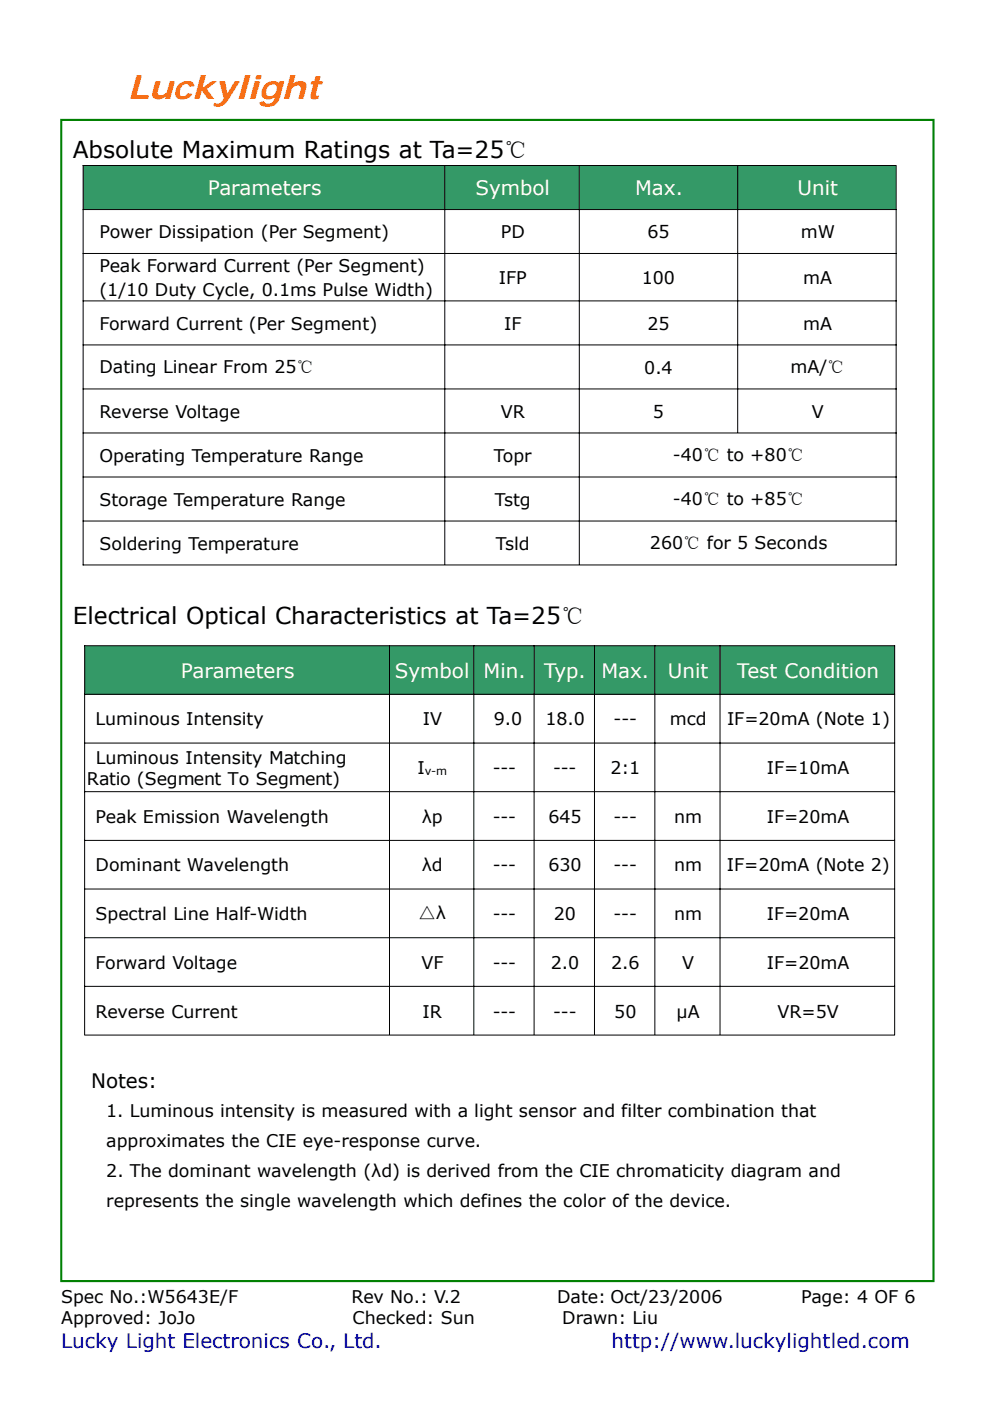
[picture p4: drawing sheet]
<svg xmlns="http://www.w3.org/2000/svg" width="210mm" height="297mm" viewBox="0 0 210 297" stroke-linecap="round" stroke-linejoin="round" font-family="sans-serif">
<defs><g id="words">
<text font-size="7.1" fill="#ff6500" x="27.1" y="21.1">Luckylight</text>
<g font-size="4.9">
<text x="15.5" y="33.5">Absolute Maximum Ratings at Ta=25℃</text>
<text x="15.5" y="132.2">Electrical Optical Characteristics at Ta=25℃</text>
</g>
<g font-size="4.2" fill="#fff">
<text x="44.1" y="41.4">Parameters</text>
<text x="100.9" y="41.4">Symbol</text>
<text x="134.7" y="41.4">Max.</text>
<text x="169.1" y="41.4">Unit</text>
<text x="38.4" y="143.7">Parameters</text>
<text x="83.8" y="143.7">Symbol</text>
<text x="102.6" y="143.7">Min.</text>
<text x="115.4" y="143.7">Typ.</text>
<text x="127.6" y="143.7">Max.</text>
<text x="141.6" y="143.7">Unit</text>
<text x="156.4" y="143.7">Test Condition</text>
</g>
<text font-size="4.2" x="19.3" y="230.7">Notes:</text>
<g font-size="4.2" fill="#00f">
<text x="13" y="285.8">Lucky Light Electronics Co., Ltd.</text>
<text x="129.7" y="285.8">http://www.luckylightled.com</text>
</g>
<g font-size="3.7">
<text x="21.1" y="50.5">Power Dissipation (Per Segment)</text>
<text x="106.2" y="50.5">PD</text>
<text x="137.3" y="50.5">65</text>
<text x="169.8" y="50.5">mW</text>
<text x="21.1" y="57.7">Peak Forward Current (Per Segment)</text>
<text x="21.1" y="62.7">(1/10 Duty Cycle, 0.1ms Pulse Width)</text>
<text x="105.8" y="60.2">IFP</text>
<text x="136.1" y="60.2">100</text>
<text x="170.4" y="60.2">mA</text>
<text x="21.1" y="69.9">Forward Current (Per Segment)</text>
<text x="106.9" y="69.9">IF</text>
<text x="137.3" y="69.9">25</text>
<text x="170.4" y="69.9">mA</text>
<text x="21.1" y="79.1">Dating Linear From 25℃</text>
<text x="136.7" y="79.2">0.4</text>
<text x="167.7" y="79.1">mA/℃</text>
<text x="21.1" y="88.5">Reverse Voltage</text>
<text x="106.2" y="88.5">VR</text>
<text x="138.5" y="88.5">5</text>
<text x="172.2" y="88.5">V</text>
<text x="21.1" y="97.9">Operating Temperature Range</text>
<text x="104.7" y="97.9">Topr</text>
<text x="142.7" y="97.7">-40℃ to +80℃</text>
<text x="21.1" y="107.2">Storage Temperature Range</text>
<text x="105" y="107.2">Tstg</text>
<text x="142.7" y="107.1">-40℃ to +85℃</text>
<text x="21.1" y="116.6">Soldering Temperature</text>
<text x="105.2" y="116.6">Tsld</text>
<text x="137.9" y="116.4">260℃ for 5 Seconds</text>
<text x="20.3" y="153.8">Luminous Intensity</text>
<text x="89.7" y="153.8">IV</text>
<text x="104.7" y="153.8">9.0</text>
<text x="115.7" y="153.8">18.0</text>
<text x="130.2" y="153.8">---</text>
<text x="142.1" y="153.8">mcd</text>
<text x="154.2" y="153.8">IF=20mA (Note 1)</text>
<text x="20.3" y="161.9">Luminous Intensity Matching</text>
<text x="18.4" y="166.4">Ratio (Segment To Segment)</text>
<text x="88.5" y="164.1">I</text>
<text x="104.5" y="164.1">---</text>
<text x="117.3" y="164.1">---</text>
<text x="129.5" y="164.1">2:1</text>
<text x="162.6" y="164.1">IF=10mA</text>
<text x="20.3" y="174.5">Peak Emission Wavelength</text>
<text x="89.5" y="174.5">λp</text>
<text x="104.5" y="174.5">---</text>
<text x="116.3" y="174.5">645</text>
<text x="130.1" y="174.5">---</text>
<text x="143" y="174.5">nm</text>
<text x="162.6" y="174.5">IF=20mA</text>
<text x="20.3" y="184.7">Dominant Wavelength</text>
<text x="89.5" y="184.7">λd</text>
<text x="104.5" y="184.7">---</text>
<text x="116.3" y="184.7">630</text>
<text x="130.1" y="184.7">---</text>
<text x="143" y="184.7">nm</text>
<text x="154.2" y="184.7">IF=20mA (Note 2)</text>
<text x="20.3" y="195.1">Spectral Line Half-Width</text>
<text x="88.7" y="194.9">△λ</text>
<text x="104.5" y="195.1">---</text>
<text x="117.5" y="195.1">20</text>
<text x="130.1" y="195.1">---</text>
<text x="143" y="195.1">nm</text>
<text x="162.6" y="195.1">IF=20mA</text>
<text x="20.3" y="205.4">Forward Voltage</text>
<text x="89.4" y="205.4">VF</text>
<text x="104.5" y="205.4">---</text>
<text x="116.8" y="205.4">2.0</text>
<text x="129.6" y="205.4">2.6</text>
<text x="144.7" y="205.4">V</text>
<text x="162.6" y="205.4">IF=20mA</text>
<text x="20.3" y="215.7">Reverse Current</text>
<text x="89.6" y="215.7">IR</text>
<text x="104.5" y="215.7">---</text>
<text x="117.3" y="215.7">---</text>
<text x="130.3" y="215.7">50</text>
<text x="143.5" y="215.7">µA</text>
<text x="164.9" y="215.7">VR=5V</text>
<text x="22.5" y="236.9">1. Luminous intensity is measured with a light sensor and filter combination that</text>
<text x="22.5" y="243.2">approximates the CIE eye-response curve.</text>
<text x="22.5" y="249.6">2. The dominant wavelength (λd) is derived from the CIE chromaticity diagram and</text>
<text x="22.5" y="255.9">represents the single wavelength which defines the color of the device.</text>
<text x="13" y="276.3">Spec No.:W5643E/F</text>
<text x="13" y="280.7">Approved: JoJo</text>
<text x="74.6" y="276.3">Rev No.: V.2</text>
<text x="74.8" y="280.7">Checked: Sun</text>
<text x="118.2" y="276.3">Date: Oct/23/2006</text>
<text x="119.2" y="280.7">Drawn: Liu</text>
<text x="169.9" y="276.3">Page: 4 OF 6</text>
</g>
<text font-size="2.4" x="90.1" y="164.4">v-m</text>
</g></defs>
<path d="M13 25.4h185v246.2h-185z" fill="none" stroke="#018001" stroke-width=".44"/>
<g fill="#349967">
<path d="M17.7 35.2h76.6v9.1h-76.6z"/>
<path d="M94.4 35.2h28.4v9.1h-28.4z"/>
<path d="M123 35.2h33.4v9.1h-33.4z"/>
<path d="M156.5 35.2h33.5v9.1h-33.5z"/>
</g>
<g fill="none" stroke="#010101" stroke-width=".21">
<path d="M17.5 35.1h172.7M17.6 35v84.9M94.3 35v84.7M122.9 35v84.7M156.5 35v56.7M190.1 35.2v84.7M17.5 44.4h172.7M17.5 53.7h172.7M17.5 63.8h172.7M17.5 73.1h172.7M17.5 82.5h172.7M17.5 91.8h172.7"/>
<path d="M17.5 101.1h172.7M17.5 110.5h172.7M17.5 119.8h172.7"/>
</g>
<g fill="#349967">
<path d="M18 137h64.5v10.2h-64.5z"/>
<path d="M82.7 137h17.7v10.2h-17.7z"/>
<path d="M100.6 137h12.6v10.2h-12.6z"/>
<path d="M113.3 137h12.7v10.2h-12.7z"/>
<path d="M126.2 137h12.6v10.2h-12.6z"/>
<path d="M139 137h13.6v10.2h-13.6z"/>
<path d="M152.8 137h36.9v10.2h-36.9z"/>
</g>
<g fill="none" stroke="#010101" stroke-width=".21">
<path d="M17.9 136.9h171.9M17.9 136.8v82.6M82.6 136.8v82.6M100.5 136.8v82.6M113.3 136.8v82.6M126.1 136.8v82.6M138.9 136.8v82.6M152.7 136.8v82.6M189.8 136.8v82.6M17.9 147.2h171.9M17.9 157.5h171.9M17.9 167.9h171.9"/>
<path d="M17.9 178.2h171.9M17.9 188.5h171.9M17.9 198.8h171.9M17.9 209.1h171.9M17.9 219.5h171.9"/>
</g>
<use href="#words"/>
</svg>
